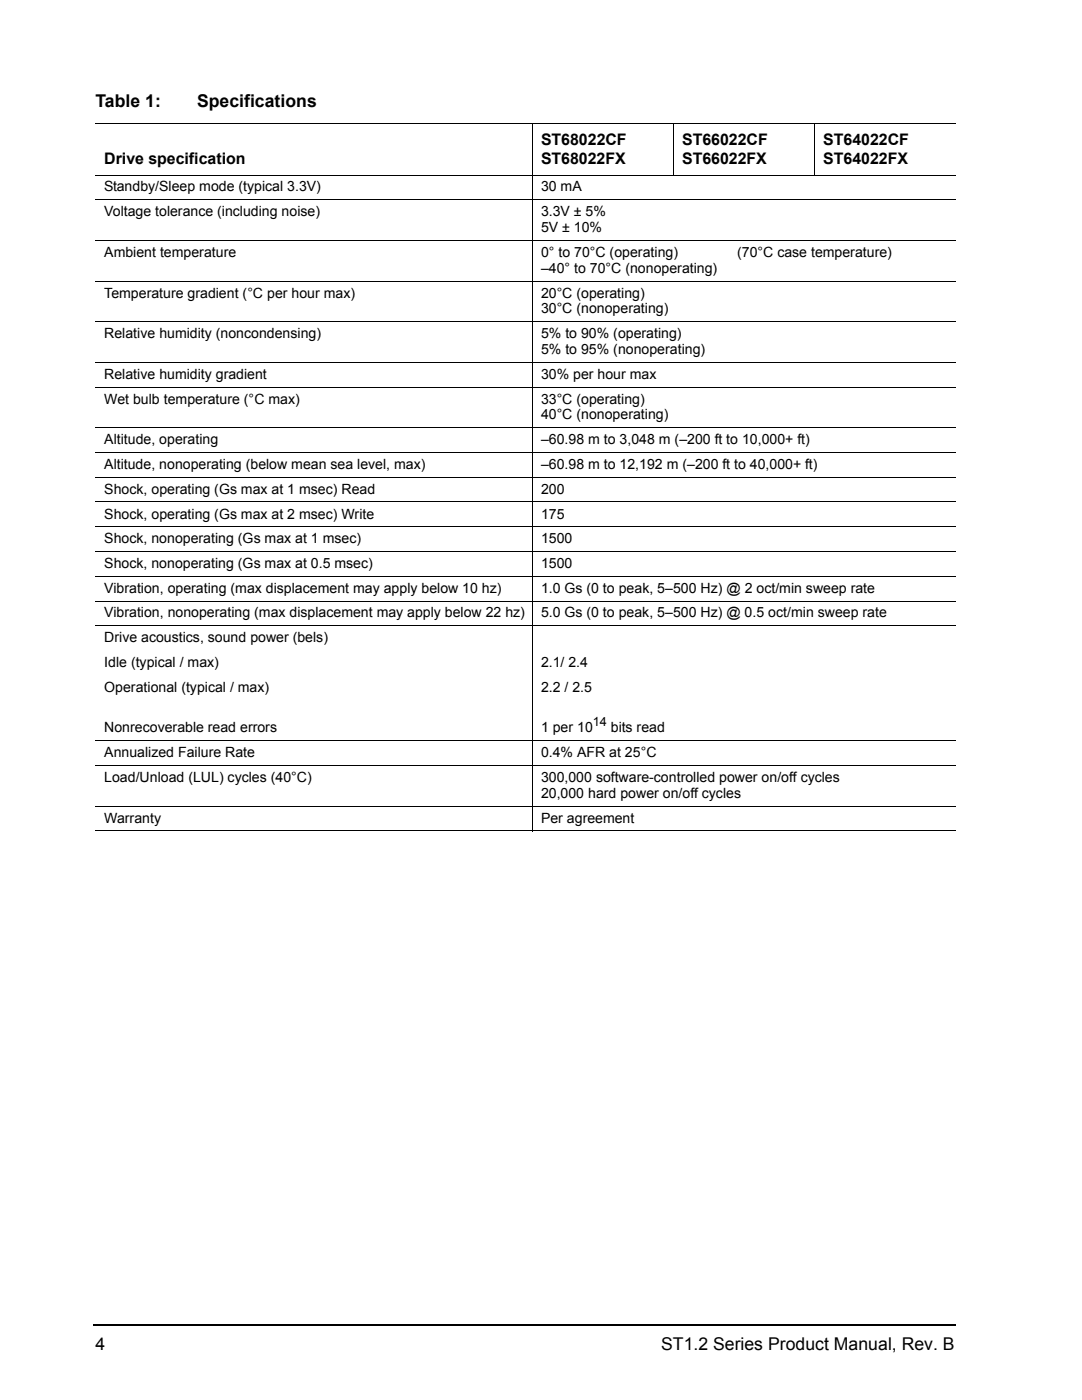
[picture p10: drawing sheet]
<svg xmlns="http://www.w3.org/2000/svg" width="216mm" height="279mm" viewBox="0 0 216 279" stroke-linecap="round" stroke-linejoin="round" font-family="sans-serif">
<defs><g id="words">
<g font-size="3.5">
<text x="19" y="21.4">Table 1:</text>
<text x="39.4" y="21.4">Specifications</text>
<text x="19" y="269.4">4</text>
<text x="131.9" y="269.4">ST1.2 Series Product Manual, Rev. B</text>
</g>
<g font-size="3.2">
<text x="108" y="28.9">ST68022CF</text>
<text x="136.1" y="28.9">ST66022CF</text>
<text x="164.3" y="28.9">ST64022CF</text>
<text x="20.8" y="32.8">Drive specification</text>
<text x="108" y="32.8">ST68022FX</text>
<text x="136.1" y="32.8">ST66022FX</text>
<text x="164.3" y="32.8">ST64022FX</text>
</g>
<g font-size="2.8">
<text x="20.8" y="38.2">Standby/Sleep mode (typical 3.3V)</text>
<text x="107.9" y="38.2">30 mA</text>
<text x="20.8" y="43.2">Voltage tolerance (including noise)</text>
<text x="107.9" y="43.2">3.3V ± 5%</text>
<text x="107.9" y="46.3">5V ± 10%</text>
<text x="20.8" y="51.3">Ambient temperature</text>
<text x="107.9" y="51.3">0° to 70°C (operating)</text>
<text x="147.1" y="51.3">(70°C case temperature)</text>
<text x="20.8" y="59.4">Temperature gradient (°C per hour max)</text>
<text x="107.9" y="54.4">–40° to 70°C (nonoperating)</text>
<text x="107.9" y="59.4">20°C (operating)</text>
<text x="107.9" y="62.5">30°C (nonoperating)</text>
<text x="20.8" y="67.5">Relative humidity (noncondensing)</text>
<text x="107.9" y="67.5">5% to 90% (operating)</text>
<text x="107.9" y="70.7">5% to 95% (nonoperating)</text>
<text x="20.8" y="75.6">Relative humidity gradient</text>
<text x="107.9" y="75.6">30% per hour max</text>
<text x="20.8" y="80.5">Wet bulb temperature (°C max)</text>
<text x="107.9" y="80.5">33°C (operating)</text>
<text x="107.9" y="83.7">40°C (nonoperating)</text>
<text x="20.8" y="88.7">Altitude, operating</text>
<text x="107.9" y="88.7">–60.98 m to 3,048 m (–200 ft to 10,000+ ft)</text>
<text x="20.8" y="93.6">Altitude, nonoperating (below mean sea level, max)</text>
<text x="107.9" y="93.6">–60.98 m to 12,192 m (–200 ft to 40,000+ ft)</text>
<text x="20.8" y="98.5">Shock, operating (Gs max at 1 msec) Read</text>
<text x="107.9" y="98.5">200</text>
<text x="20.8" y="103.5">Shock, operating (Gs max at 2 msec) Write</text>
<text x="107.9" y="103.5">175</text>
<text x="20.8" y="108.4">Shock, nonoperating (Gs max at 1 msec)</text>
<text x="20.8" y="113.3">Shock, nonoperating (Gs max at 0.5 msec)</text>
<text x="107.9" y="108.4">1500</text>
<text x="107.9" y="113.3">1500</text>
<text x="20.8" y="118.3">Vibration, operating (max displacement may apply below 10 hz)</text>
<text x="107.9" y="118.3">1.0 Gs (0 to peak, 5–500 Hz) @ 2 oct/min sweep rate</text>
<text x="20.8" y="123.2">Vibration, nonoperating (max displacement may apply below 22 hz)</text>
<text x="107.9" y="123.2">5.0 Gs (0 to peak, 5–500 Hz) @ 0.5 oct/min sweep rate</text>
<text x="20.8" y="128.2">Drive acoustics, sound power (bels)</text>
<text x="20.8" y="133.1">Idle (typical / max)</text>
<text x="107.9" y="133.1">2.1/ 2.4</text>
<text x="20.8" y="138">Operational (typical / max)</text>
<text x="107.9" y="138">2.2 / 2.5</text>
<text x="20.8" y="146.2">Nonrecoverable read errors</text>
<text x="107.9" y="146.2">1 per 10</text>
<text x="121.9" y="146.2">bits read</text>
<text x="20.8" y="151.1">Annualized Failure Rate</text>
<text x="107.9" y="151.1">0.4% AFR at 25°C</text>
<text x="20.8" y="156">Load/Unload (LUL) cycles (40°C)</text>
<text x="107.9" y="156">300,000 software-controlled power on/off cycles</text>
<text x="107.9" y="159.2">20,000 hard power on/off cycles</text>
<text x="20.8" y="164.2">Warranty</text>
<text x="107.9" y="164.2">Per agreement</text>
</g>
<text font-size="2.5" x="118.3" y="144.9">14</text>
</g></defs>
<path d="M18.6 264.3h.2v.3h-.2z" fill="#000"/>
<path d="M18.8 264.4h172" fill="none" stroke="#000" stroke-width=".36"/>
<g fill="none" stroke="#000" stroke-width=".2">
<path d="M19 24.7h171.7M19 34.9h171.7M19 39.9h171.7M106.2 24.6v141.3M134.3 24.6v10.4M162.5 24.6v10.4M19 48h171.7M19 56.1h171.7M19 64.2h171.7M19 72.3h171.7M19 77.3h171.7M19 85.4h171.7"/>
<path d="M19 90.3h171.7M19 95.2h171.7M19 100.2h171.7M19 105.1h171.7M19 110.1h171.7M19 115h171.7M19 120h171.7M19 124.9h171.7M19 147.8h171.7M19 152.8h171.7M19 160.9h171.7M19 165.8h171.7"/>
</g>
<use href="#words"/>
</svg>
